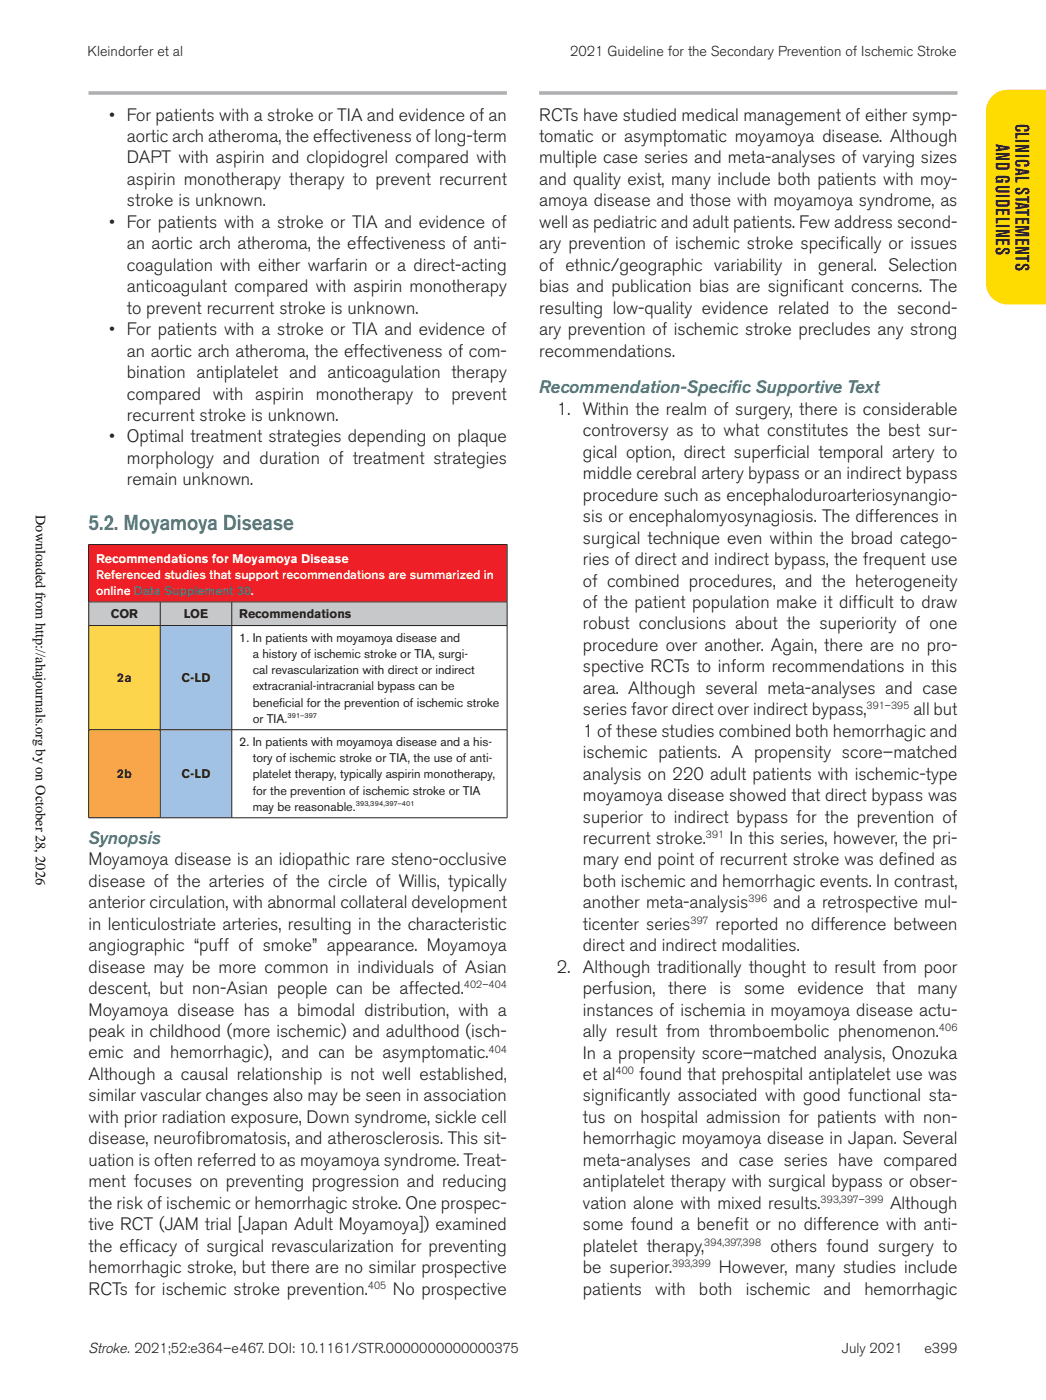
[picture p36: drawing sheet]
<svg xmlns="http://www.w3.org/2000/svg" width="206mm" height="276mm" viewBox="0 0 206 276" stroke-linecap="round" stroke-linejoin="round" font-family="sans-serif">
<defs><g id="words">
<text font-size="4.2" fill="#227d82" x="17.5" y="104.6">5.2. Moyamoya Disease</text>
<g font-size="3.9" fill="#231f20">
<text x="196.4" y="28.4" transform="rotate(90 196.4 28.4)">AND GUIDELINES</text>
<text x="200.3" y="24.4" transform="rotate(90 200.3 24.4)">CLINICAL STATEMENTS</text>
</g>
<g font-size="3.5" fill="#231f20">
<text x="21.5" y="23.8">• For patients with a stroke or TIA and evidence of an</text>
<text x="106.4" y="23.8">RCTs have studied medical management of either symp-</text>
<text x="25" y="28">aortic arch atheroma, the effectiveness of long-term</text>
<text x="106.4" y="28">tomatic or asymptomatic moyamoya disease. Although</text>
<text x="25" y="32.3">DAPT with aspirin and clopidogrel compared with</text>
<text x="106.4" y="32.3">multiple case series and meta-analyses of varying sizes</text>
<text x="25" y="36.5">aspirin monotherapy therapy to prevent recurrent</text>
<text x="25" y="40.7">stroke is unknown.</text>
<text x="106.4" y="36.5">and quality exist, many include both patients with moy-</text>
<text x="106.4" y="40.7">amoya disease and those with moyamoya syndrome, as</text>
<text x="21.5" y="45">• For patients with a stroke or TIA and evidence of</text>
<text x="106.4" y="45">well as pediatric and adult patients. Few address second-</text>
<text x="25" y="49.2">an aortic arch atheroma, the effectiveness of anti-</text>
<text x="25" y="53.4">coagulation with either warfarin or a direct-acting</text>
<text x="106.4" y="49.2">ary prevention of ischemic stroke specif</text>
<text x="106.4" y="53.4">of ethnic/geographic variability in general. Selection</text>
<text x="165.7" y="49.2">ically or issues</text>
<text x="25" y="57.7">anticoagulant compared with aspirin monotherapy</text>
<text x="106.4" y="57.7">bias and publication bias are signif</text>
<text x="158.3" y="57.7">icant concerns. The</text>
<text x="25" y="61.9">to prevent recurrent stroke is unknown.</text>
<text x="106.4" y="61.9">resulting low-quality evidence related to the second-</text>
<text x="21.5" y="66.1">• For patients with a stroke or TIA and evidence of</text>
<text x="25" y="70.4">an aortic arch atheroma, the effectiveness of com-</text>
<text x="106.4" y="66.1">ary prevention of ischemic stroke precludes any strong</text>
<text x="106.4" y="70.4">recommendations.</text>
<text x="25" y="74.6">bination antiplatelet and anticoagulation therapy</text>
<text x="25" y="78.8">compared with aspirin monotherapy to prevent</text>
<text x="25" y="83.1">recurrent stroke is unknown.</text>
<text x="109.9" y="81.9">1.</text>
<text x="115" y="81.9">Within the realm of surgery, there is considerable</text>
<text x="21.5" y="87.3">• Optimal treatment strategies depending on plaque</text>
<text x="115" y="86.1">controversy as to what constitutes the best sur-</text>
<text x="25" y="91.5">morphology and duration of treatment strategies</text>
<text x="25" y="95.8">remain unknown.</text>
<text x="115" y="90.3">gical option, direct superf</text>
<text x="115" y="94.6">middle cerebral artery bypass or an indirect bypass</text>
<text x="153" y="90.3">icial temporal artery to</text>
<text x="115" y="98.8">procedure such as encephaloduroarteriosynangio-</text>
<text x="115" y="103">sis or encephalomyosynagiosis. The differences in</text>
<text x="115" y="107.3">surgical technique even within the broad catego-</text>
<text x="115" y="111.5">ries of direct and indirect bypass, the frequent use</text>
<text x="115" y="115.7">of combined procedures, and the heterogeneity</text>
<text x="115" y="120">of the patient population make it diff</text>
<text x="169.2" y="120">icult to draw</text>
<text x="115" y="124.2">robust conclusions about the superiority of one</text>
<text x="115" y="128.4">procedure over another. Again, there are no pro-</text>
<text x="115" y="132.7">spective RCTs to inform recommendations in this</text>
<text x="115" y="136.9">area. Although several meta-analyses and case</text>
<text x="115" y="141.1">series favor direct over indirect bypass,</text>
<text x="180.2" y="141.1">all but</text>
<text x="115" y="145.4">1 of these studies combined both hemorrhagic and</text>
<text x="115" y="149.6">ischemic patients. A propensity score–matched</text>
<text x="115" y="153.8">analysis on 220 adult patients with ischemic-type</text>
<text x="115" y="158.1">moyamoya disease showed that direct bypass was</text>
<text x="115" y="162.3">superior to indirect bypass for the prevention of</text>
<text x="115" y="166.5">recurrent stroke.</text>
<text x="143.9" y="166.5">In this series, however, the pri-</text>
<text x="17.5" y="170.7">Moyamoya disease is an idiopathic rare steno-occlusive</text>
<text x="115" y="170.8">mary end point of recurrent stroke was def</text>
<text x="177.1" y="170.8">ined as</text>
<text x="17.5" y="175">disease of the arteries of the circle of Willis, typically</text>
<text x="17.5" y="179.2">anterior circulation, with abnormal collateral development</text>
<text x="115" y="175">both ischemic and hemorrhagic events. In contrast,</text>
<text x="115" y="179.2">another meta-analysis</text>
<text x="152.6" y="179.2">and a retrospective mul-</text>
<text x="17.5" y="183.4">in lenticulostriate arteries, resulting in the characteristic</text>
<text x="115" y="183.5">ticenter series</text>
<text x="141.2" y="183.5">reported no difference between</text>
<text x="17.5" y="187.7">angiographic “puff of smoke” appearance. Moyamoya</text>
<text x="17.5" y="191.9">disease may be more common in individuals of Asian</text>
<text x="109.9" y="191.9">2.</text>
<text x="115" y="187.7">direct and indirect modalities.</text>
<text x="115" y="191.9">Although traditionally thought to result from poor</text>
<text x="17.5" y="196.1">descent, but non-Asian people can be affected.</text>
<text x="115" y="196.2">perfusion,</text>
<text x="131.8" y="196.2">there</text>
<text x="142" y="196.2">is</text>
<text x="146.8" y="196.2">some</text>
<text x="157.3" y="196.2">evidence</text>
<text x="172.9" y="196.2">that</text>
<text x="181" y="196.2">many</text>
<text x="17.5" y="200.4">Moyamoya disease has a bimodal distribution, with a</text>
<text x="115" y="200.4">instances of ischemia in moyamoya disease actu-</text>
<text x="17.5" y="204.6">peak in childhood (more ischemic) and adulthood (isch-</text>
<text x="17.5" y="208.8">emic and hemorrhagic), and can be asymptomatic.</text>
<text x="115" y="204.6">ally result from thromboembolic phenomenon.</text>
<text x="115" y="208.9">In a propensity score–matched analysis, Onozuka</text>
<text x="17.5" y="213.1">Although a causal relationship is not well established,</text>
<text x="115" y="213.1">et al</text>
<text x="126.1" y="213.1">found that prehospital antiplatelet use was</text>
<text x="17.5" y="217.3">similar vascular changes also may be seen in association</text>
<text x="17.5" y="221.5">with prior radiation exposure, Down syndrome, sickle cell</text>
<text x="115" y="217.3">signif</text>
<text x="115" y="221.6">tus on hospital admission for patients with non-</text>
<text x="121.8" y="217.3">icantly associated with good functional sta-</text>
<text x="17.5" y="225.8">disease, neurof</text>
<text x="38.7" y="225.8">ibromatosis, and atherosclerosis. This sit-</text>
<text x="115" y="225.8">hemorrhagic moyamoya disease in Japan. Several</text>
<text x="17.5" y="230">uation is often referred to as moyamoya syndrome. Treat-</text>
<text x="115" y="230">meta-analyses and case series have compared</text>
<text x="17.5" y="234.2">ment focuses on preventing progression and reducing</text>
<text x="17.5" y="238.5">the risk of ischemic or hemorrhagic stroke. One prospec-</text>
<text x="115" y="234.3">antiplatelet therapy with surgical bypass or obser-</text>
<text x="115" y="238.5">vation alone with mixed results.</text>
<text x="175.6" y="238.5">Although</text>
<text x="17.5" y="242.7">tive RCT (JAM trial [Japan Adult Moyamoya]) examined</text>
<text x="115" y="242.7">some found a benef</text>
<text x="144.8" y="242.7">it or no difference with anti-</text>
<text x="17.5" y="246.9">the eff</text>
<text x="17.5" y="251.2">hemorrhagic stroke, but there are no similar prospective</text>
<text x="26.5" y="246.9">icacy of surgical revascularization for preventing</text>
<text x="115" y="251.2">be superior.</text>
<text x="115" y="247">platelet therapy,</text>
<text x="141.8" y="251.2">However, many studies include</text>
<text x="152" y="247">others found surgery to</text>
<text x="17.5" y="255.4">RCTs for ischemic stroke prevention.</text>
<text x="77.5" y="255.4">No prospective</text>
<text x="115" y="255.4">patients</text>
<text x="129.3" y="255.4">with</text>
<text x="137.9" y="255.4">both</text>
<text x="147.1" y="255.4">ischemic</text>
<text x="162.5" y="255.4">and</text>
<text x="170.5" y="255.4">hemorrhagic</text>
</g>
<g font-size="3.5" fill="#227d82">
<text x="106.4" y="77.6">Recommendation-Specif</text>
<text x="144.4" y="77.6">ic Supportive Text</text>
<text x="17.5" y="166.5">Synopsis</text>
</g>
<g font-size="2.8" fill="#231f20">
<text x="17.3" y="11.1">Kleindorfer et al</text>
<text x="112.5" y="11.1">2021 Guideline for the Secondary Prevention of Ischemic Stroke</text>
<text x="17.5" y="266.9">Stroke. 2021;52:e364–e467. DOI: 10.1161/STR.0000000000000375</text>
<text x="166.1" y="266.9">July 2021</text>
<text x="182.4" y="266.9">e399</text>
</g>
<text font-size="2.8" x="7.1" y="101.6" transform="rotate(90 7.1 101.6)">Downloaded from http://ahajournals.org by on October 28, 2026</text>
<g font-size="2.5" fill="#fff">
<text x="19" y="111">Recommendations for Moyamoya Disease</text>
<text x="19" y="114.2">Referenced studies that support recommendations are summarized in</text>
<text x="19" y="117.3">online Data Supplement 30.</text>
</g>
<g font-size="2.5" fill="#231f20">
<text x="21.9" y="122">COR</text>
<text x="36.3" y="122">LOE</text>
<text x="47.2" y="122">Recommendations</text>
<text x="47.2" y="126.7">1. In patients with moyamoya disease and</text>
<text x="49.9" y="129.9">a history of ischemic stroke or TIA, surgi-</text>
<text x="23.1" y="134.6">2a</text>
<text x="35.8" y="134.6">C-LD</text>
<text x="49.9" y="133">cal revascularization with direct or indirect</text>
<text x="49.9" y="136.2">extracranial-intracranial bypass can be</text>
<text x="49.9" y="139.4">benef</text>
<text x="49.9" y="142.6">or TIA.</text>
<text x="55.1" y="139.4">icial for the prevention of ischemic stroke</text>
<text x="47.2" y="147.2">2. In patients with moyamoya disease and a his-</text>
<text x="23.1" y="153.6">2b</text>
<text x="35.8" y="153.6">C-LD</text>
<text x="49.9" y="150.4">tory of ischemic stroke or TIA, the use of anti-</text>
<text x="49.9" y="153.6">platelet therapy, typically aspirin monotherapy,</text>
<text x="49.9" y="156.8">for the prevention of ischemic stroke or TIA</text>
<text x="49.9" y="159.9">may be reasonable.</text>
</g>
<g font-size="2.1" fill="#231f20">
<text x="171" y="140">391–395</text>
<text x="139.2" y="165.4">391</text>
<text x="147.7" y="178.1">396</text>
<text x="136.2" y="182.3">397</text>
<text x="91.5" y="195">402–404</text>
<text x="185.2" y="203.5">406</text>
<text x="96.4" y="207.7">404</text>
<text x="121.4" y="211.9">400</text>
<text x="161.9" y="237.3">393,397–399</text>
<text x="138.9" y="245.8">394,397,398</text>
<text x="132.6" y="250">393,399</text>
<text x="72.5" y="254.2">405</text>
</g>
<g font-size="1.4" fill="#231f20">
<text x="56.7" y="141.7">391–397</text>
<text x="70.2" y="159.1">393,394,397–401</text>
</g>
</g></defs>
<path d="M17.5 18.3h82.5M106.4 18.3h82.5" fill="none" stroke="#aeafb3" stroke-width=".71" stroke-linecap="butt"/>
<path d="M195.5 19.2a4.2 4.2 0 0 1 3.3-1.5h7.6v42.4h-7.6a4.2 4.2 0 0 1-4.3-4.3v-33.8a4.2 4.2 0 0 1 1-2.8z" fill="#ffdc01"/>
<path d="M17.5 107.4h82.6v11.4h-82.6z" fill="#ee1f26"/>
<path d="M17.5 118.8h14.1v4.6h-14.1zM31.6 118.8h14.1v4.6h-14.1zM45.7 118.8h54.4v4.6h-54.4z" fill="#c7c8ca"/>
<path d="M17.5 123.4h14.1v20.6h-14.1z" fill="#fdd54c"/>
<path d="M31.6 123.4h14.1v20.6h-14.1zM31.6 144h14.1v17.4h-14.1z" fill="#a1c1e5"/>
<path d="M17.5 144h14.1v17.4h-14.1z" fill="#f9a64a"/>
<g fill="none" stroke="#231f20" stroke-width=".2">
<path d="M17.5 118.8h82.6v4.6M17.5 107.4h82.6M17.5 107.5v11.2M17.5 118.8v4.6M31.6 118.8v4.6M45.7 118.8v4.6M100.1 107.5v11.2M17.5 123.4h82.6M17.5 123.5v20.4M31.6 123.5v20.4M45.7 123.5v20.4M100.1 123.5v20.4"/>
<path d="M17.5 144h82.6M17.5 144v17.3M31.6 144v17.3M45.7 144v17.3M100.1 144v17.3M17.5 161.4h82.6"/>
</g>
<use href="#words"/>
</svg>
